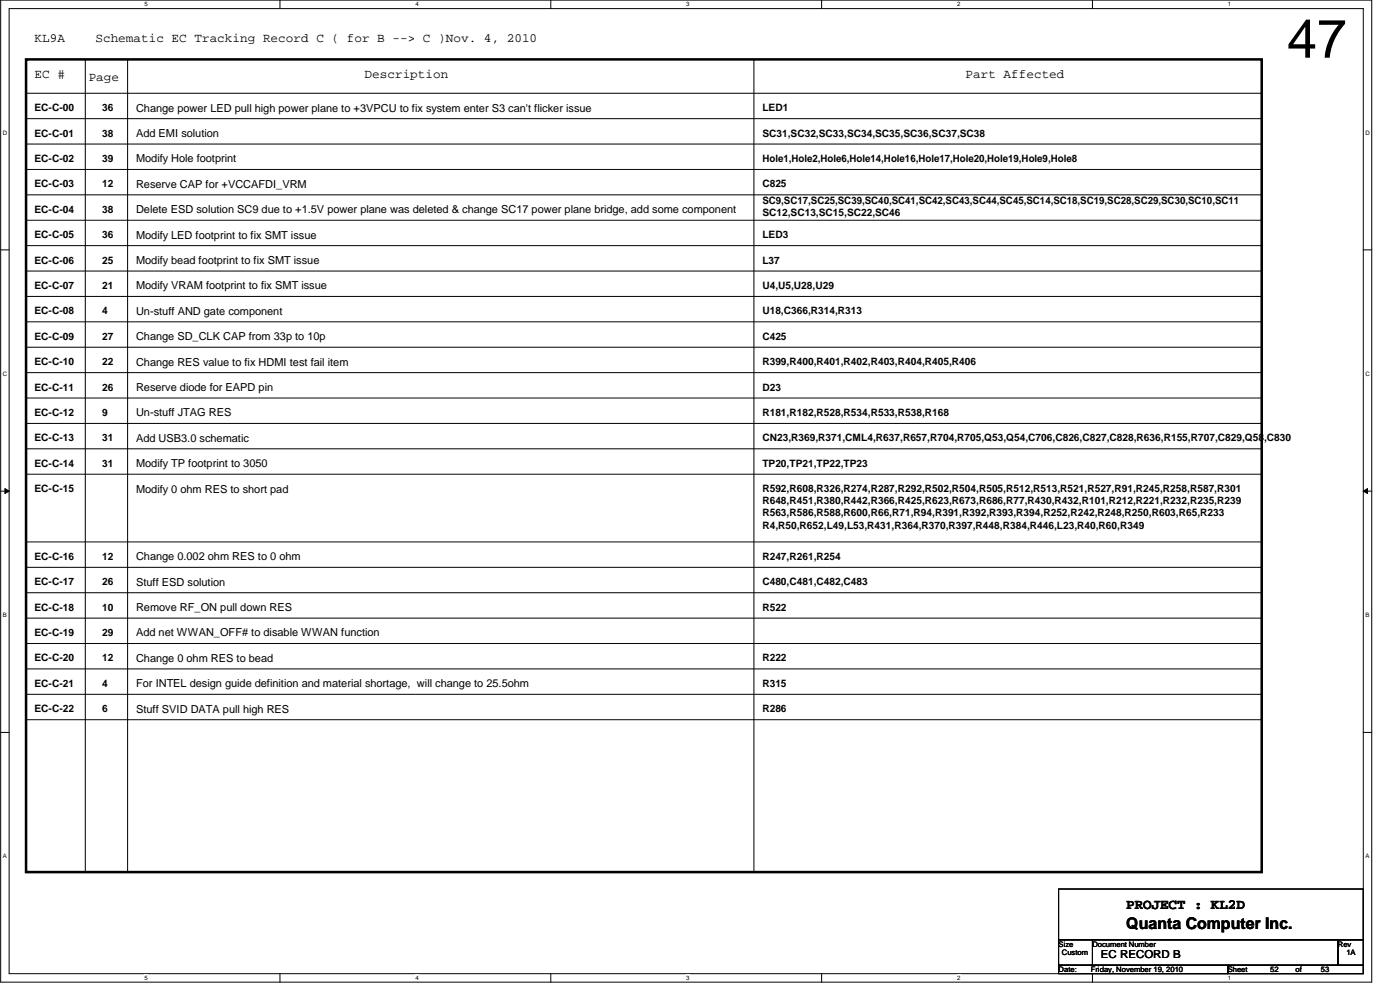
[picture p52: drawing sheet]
<svg xmlns="http://www.w3.org/2000/svg" width="420mm" height="297mm" viewBox="0 0 420 297" stroke-linecap="round" stroke-linejoin="round" font-family="sans-serif">
<defs><g id="words">
<text font-size="16.3" x="386.3" y="17.3">47</text>
<text font-size="4.8" x="338" y="278.8">Quanta Computer Inc.</text>
<text font-size="4.3" x="338" y="272.9">PROJECT : KL2D</text>
<g font-size="3.8">
<text x="10.4" y="12.5">KL9A</text>
<text x="28.6" y="12.5">Schematic EC Tracking Record C ( for B --&gt; C )Nov. 4, 2010</text>
<text x="10.4" y="23.5">EC #</text>
<text x="109.4" y="23.5">Description</text>
<text x="289.8" y="23.5">Part Affected</text>
<text x="26.6" y="24.2">Page</text>
</g>
<g font-size="3.3">
<text x="40.8" y="33.5">Change power LED pull high power plane to +3VPCU to fix system enter S3 can't flicker issue</text>
<text x="40.8" y="41.1">Add EMI solution</text>
<text x="40.8" y="48.7">Modify Hole footprint</text>
<text x="40.8" y="56.3">Reserve CAP for +VCCAFDI_VRM</text>
<text x="40.8" y="64">Delete ESD solution SC9 due to +1.5V power plane was deleted &amp; change SC17 power plane bridge, add some component</text>
<text x="40.8" y="71.6">Modify LED footprint to fix SMT issue</text>
<text x="40.8" y="79.2">Modify bead footprint to fix SMT issue</text>
<text x="40.8" y="86.8">Modify VRAM footprint to fix SMT issue</text>
<text x="40.8" y="94.4">Un-stuff AND gate component</text>
<text x="40.8" y="102.1">Change SD_CLK CAP from 33p to 10p</text>
<text x="40.8" y="109.7">Change RES value to fix HDMI test fail item</text>
<text x="40.8" y="117.3">Reserve diode for EAPD pin</text>
<text x="40.8" y="124.9">Un-stuff JTAG RES</text>
<text x="40.8" y="132.5">Add USB3.0 schematic</text>
<text x="40.8" y="140.2">Modify TP footprint to 3050</text>
<text x="40.8" y="147.8">Modify 0 ohm RES to short pad</text>
<text x="40.8" y="168.1">Change 0.002 ohm RES to 0 ohm</text>
<text x="40.8" y="175.7">Stuff ESD solution</text>
<text x="40.8" y="183.3">Remove RF_ON pull down RES</text>
<text x="40.8" y="191">Add net WWAN_OFF# to disable WWAN function</text>
<text x="40.8" y="198.6">Change 0 ohm RES to bead</text>
<text x="40.8" y="206.2">For INTEL design guide definition and material shortage, will change to 25.5ohm</text>
<text x="40.8" y="213.8">Stuff SVID DATA pull high RES</text>
<text x="330.4" y="287.5">EC RECORD B</text>
</g>
<g font-size="3">
<text x="10.4" y="33.4">EC-C-00</text>
<text x="30.7" y="33.4">36</text>
<text x="228.8" y="33.4">LED1</text>
<text x="10.4" y="41">EC-C-01</text>
<text x="30.7" y="41">38</text>
<text x="228.8" y="41">SC31,SC32,SC33,SC34,SC35,SC36,SC37,SC38</text>
<text x="10.4" y="48.6">EC-C-02</text>
<text x="30.7" y="48.6">39</text>
<text x="228.8" y="48.6">Hole1,Hole2,Hole6,Hole14,Hole16,Hole17,Hole20,Hole19,Hole9,Hole8</text>
<text x="10.4" y="56.2">EC-C-03</text>
<text x="30.7" y="56.2">12</text>
<text x="228.8" y="56.2">C825</text>
<text x="10.4" y="63.8">EC-C-04</text>
<text x="30.7" y="63.8">38</text>
<text x="228.8" y="61.3">SC9,SC17,SC25,SC39,SC40,SC41,SC42,SC43,SC44,SC45,SC14,SC18,SC19,SC28,SC29,SC30,SC10,SC11</text>
<text x="228.8" y="64.9">SC12,SC13,SC15,SC22,SC46</text>
<text x="10.4" y="71.5">EC-C-05</text>
<text x="30.7" y="71.5">36</text>
<text x="228.8" y="71.5">LED3</text>
<text x="10.4" y="79.1">EC-C-06</text>
<text x="30.7" y="79.1">25</text>
<text x="228.8" y="79.1">L37</text>
<text x="10.4" y="86.7">EC-C-07</text>
<text x="30.7" y="86.7">21</text>
<text x="228.8" y="86.7">U4,U5,U28,U29</text>
<text x="10.4" y="94.3">EC-C-08</text>
<text x="30.7" y="94.3">4</text>
<text x="228.8" y="94.3">U18,C366,R314,R313</text>
<text x="10.4" y="101.9">EC-C-09</text>
<text x="30.7" y="101.9">27</text>
<text x="228.8" y="101.9">C425</text>
<text x="10.4" y="109.6">EC-C-10</text>
<text x="30.7" y="109.6">22</text>
<text x="228.8" y="109.6">R399,R400,R401,R402,R403,R404,R405,R406</text>
<text x="10.4" y="117.2">EC-C-11</text>
<text x="30.7" y="117.2">26</text>
<text x="228.8" y="117.2">D23</text>
<text x="10.4" y="124.8">EC-C-12</text>
<text x="30.7" y="124.8">9</text>
<text x="228.8" y="124.8">R181,R182,R528,R534,R533,R538,R168</text>
<text x="10.4" y="132.4">EC-C-13</text>
<text x="30.7" y="132.4">31</text>
<text x="228.8" y="132.4">CN23,R369,R371,CML4,R637,R657,R704,R705,Q53,Q54,C706,C826,C827,C828,R636,R155,R707,C829,Q58,C830</text>
<text x="10.4" y="140">EC-C-14</text>
<text x="30.7" y="140">31</text>
<text x="228.8" y="140">TP20,TP21,TP22,TP23</text>
<text x="10.4" y="147.7">EC-C-15</text>
<text x="228.8" y="147.7">R592,R608,R326,R274,R287,R292,R502,R504,R505,R512,R513,R521,R527,R91,R245,R258,R587,R301</text>
<text x="228.8" y="151.3">R648,R451,R380,R442,R366,R425,R623,R673,R686,R77,R430,R432,R101,R212,R221,R232,R235,R239</text>
<text x="228.8" y="154.9">R563,R586,R588,R600,R66,R71,R94,R391,R392,R393,R394,R252,R242,R248,R250,R603,R65,R233</text>
<text x="228.8" y="158.6">R4,R50,R652,L49,L53,R431,R364,R370,R397,R448,R384,R446,L23,R40,R60,R349</text>
<text x="10.4" y="168">EC-C-16</text>
<text x="30.7" y="168">12</text>
<text x="228.8" y="168">R247,R261,R254</text>
<text x="10.4" y="175.6">EC-C-17</text>
<text x="30.7" y="175.6">26</text>
<text x="228.8" y="175.6">C480,C481,C482,C483</text>
<text x="10.4" y="183.2">EC-C-18</text>
<text x="30.7" y="183.2">10</text>
<text x="228.8" y="183.2">R522</text>
<text x="10.4" y="190.8">EC-C-19</text>
<text x="30.7" y="190.8">29</text>
<text x="10.4" y="198.5">EC-C-20</text>
<text x="30.7" y="198.5">12</text>
<text x="228.8" y="198.5">R222</text>
<text x="10.4" y="206.1">EC-C-21</text>
<text x="30.7" y="206.1">4</text>
<text x="228.8" y="206.1">R315</text>
<text x="10.4" y="213.7">EC-C-22</text>
<text x="30.7" y="213.7">6</text>
<text x="228.8" y="213.7">R286</text>
</g>
<g font-size="2.3">
<text x="317.7" y="284.1">Size</text>
<text x="318.7" y="286.6">Custom</text>
<text x="327.9" y="284.1">Document Number</text>
<text x="401.5" y="284.1">Rev</text>
<text x="404.1" y="286.6">1A</text>
<text x="317.7" y="291.7">Date:</text>
<text x="327.4" y="291.7">Friday, November 19, 2010</text>
<text x="368.5" y="291.7">Sheet</text>
<text x="381.2" y="291.7">52</text>
<text x="388.8" y="291.7">of</text>
<text x="396.4" y="291.7">53</text>
</g>
<g font-size="1.8">
<text x="43.4" y="1.9">5</text>
<text x="124.7" y="1.9">4</text>
<text x="205.9" y="1.9">3</text>
<text x="287.2" y="1.9">2</text>
<text x="368.5" y="1.9">1</text>
<text x=".8" y="40.4">D</text>
<text x="409.8" y="40.4">D</text>
<text x=".8" y="112.8">C</text>
<text x="409.8" y="112.8">C</text>
<text x=".8" y="185.2">B</text>
<text x="409.8" y="185.2">B</text>
<text x=".8" y="257.6">A</text>
<text x="409.8" y="257.6">A</text>
<text x="43.4" y="294">5</text>
<text x="124.7" y="294">4</text>
<text x="205.9" y="294">3</text>
<text x="287.2" y="294">2</text>
<text x="368.5" y="294">1</text>
</g>
</g></defs>
<path d="M.2 0h411.5v294.7h-411.5zM2.7 2.6h406.4v289.5h-406.4z" fill="none" stroke="#000" stroke-width=".3"/>
<g fill="#fff">
<path d="M43.4 .3h1v2h-1z"/>
<path d="M43.4 292.4h1v2h-1z"/>
</g>
<path d="M84 0v2.6M84 292.1v2.6" fill="none" stroke="#000" stroke-width=".3"/>
<g fill="#fff">
<path d="M124.7 .3h.9v2h-.9z"/>
<path d="M124.7 292.4h.9v2h-.9z"/>
</g>
<path d="M165.3 0v2.6M165.3 292.1v2.6" fill="none" stroke="#000" stroke-width=".3"/>
<g fill="#fff">
<path d="M205.9 .3h1v2h-1z"/>
<path d="M205.9 292.4h1v2h-1z"/>
</g>
<path d="M246.6 0v2.6M246.6 292.1v2.6" fill="none" stroke="#000" stroke-width=".3"/>
<g fill="#fff">
<path d="M287.2 .3h1v2h-1z"/>
<path d="M287.2 292.4h1v2h-1z"/>
</g>
<path d="M327.9 0v2.6M327.9 292.1v2.6" fill="none" stroke="#000" stroke-width=".3"/>
<g fill="#fff">
<path d="M368.5 .3h1v2h-1z"/>
<path d="M368.5 292.4h1v2h-1z"/>
<path d="M.8 38.8h1.3v2h-1.3z"/>
<path d="M409.8 38.8h1.2v2h-1.2z"/>
<path d="M.8 111.2h1.3v2h-1.3z"/>
<path d="M409.8 111.2h1.2v2h-1.2z"/>
</g>
<path d="M.2 75h2.5M409.1 75h2.6" fill="none" stroke="#000" stroke-width=".3"/>
<g fill="#fff">
<path d="M.8 183.6h1.2v1.9h-1.2z"/>
<path d="M409.8 183.6h1.2v1.9h-1.2z"/>
</g>
<path d="M.2 147.4h2.5M1.5 146.6l1.2 .8-1.2 .7zM409.1 147.4l1.3-.8v1.5zM409.1 147.4h2.6" fill="none" stroke="#000" stroke-width=".3"/>
<path d="M1.5 146.6l1.2 .8-1.2 .7zM409.1 147.4l1.3-.8v1.5z" fill="#000"/>
<g fill="#fff">
<path d="M.8 255.9h1.2v2h-1.2z"/>
<path d="M409.8 255.9h1.2v2h-1.2z"/>
</g>
<g fill="none" stroke="#000" stroke-width=".3">
<path d="M25.6 17.8h.1M25.6 17.8v243.9M38.3 17.8h.1M38.3 17.8v243.9M226.3 17.8h.1M226.3 17.8v243.9M7.8 28h370.9M7.8 35.6h370.9M378.7 28h.1M378.7 35.6h.1M7.8 43.2h370.9M7.8 50.8h370.9"/>
<path d="M7.8 58.5h370.9M378.7 43.2h.1M378.7 50.8h.1M378.7 58.5h.1M7.8 66.1h370.9M7.8 73.7h370.9M378.7 66.1h.1M378.7 73.7h.1M7.8 81.3h370.9M7.8 88.9h370.9M7.8 96.6h370.9M378.7 81.3h.1"/>
<path d="M378.7 88.9h.1M378.7 96.6h.1M7.8 104.2h370.9M7.8 111.8h370.9M7.8 119.4h370.9M378.7 104.2h.1M378.7 111.8h.1M378.7 119.4h.1M7.8 127h370.9M7.8 134.7h370.9M378.7 127h.1M378.7 134.7h.1"/>
<path d="M7.8 142.3h370.9M378.7 142.3h.1M7.8 162.6h370.9M7.8 170.2h370.9M7.8 177.8h370.9M378.7 162.6h.1M378.7 170.2h.1M378.7 177.8h.1M7.8 185.5h370.9M7.8 193.1h370.9M378.7 185.5h.1M378.7 193.1h.1"/>
<path d="M.2 219.8h2.5M7.8 200.7h370.9M7.8 208.3h370.9M7.8 215.9h370.9M378.7 200.7h.1M378.7 208.3h.1M378.7 215.9h.1M409.1 219.8h2.6M317.7 266.7h91.4v15.3h-91.4zM317.7 282h10.2v7.6h-10.2zM317.7 289.6h50.8v2.5h-50.8zM327.9 282h73.6v7.6h-73.6z"/>
<path d="M368.5 289.6h40.6v2.5h-40.6zM401.5 282h7.6v7.6h-7.6z"/>
</g>
<path d="M7.8 17.8h370.9v243.9h-370.9z" fill="none" stroke="#000" stroke-width=".76"/>
<use href="#words"/>
</svg>
